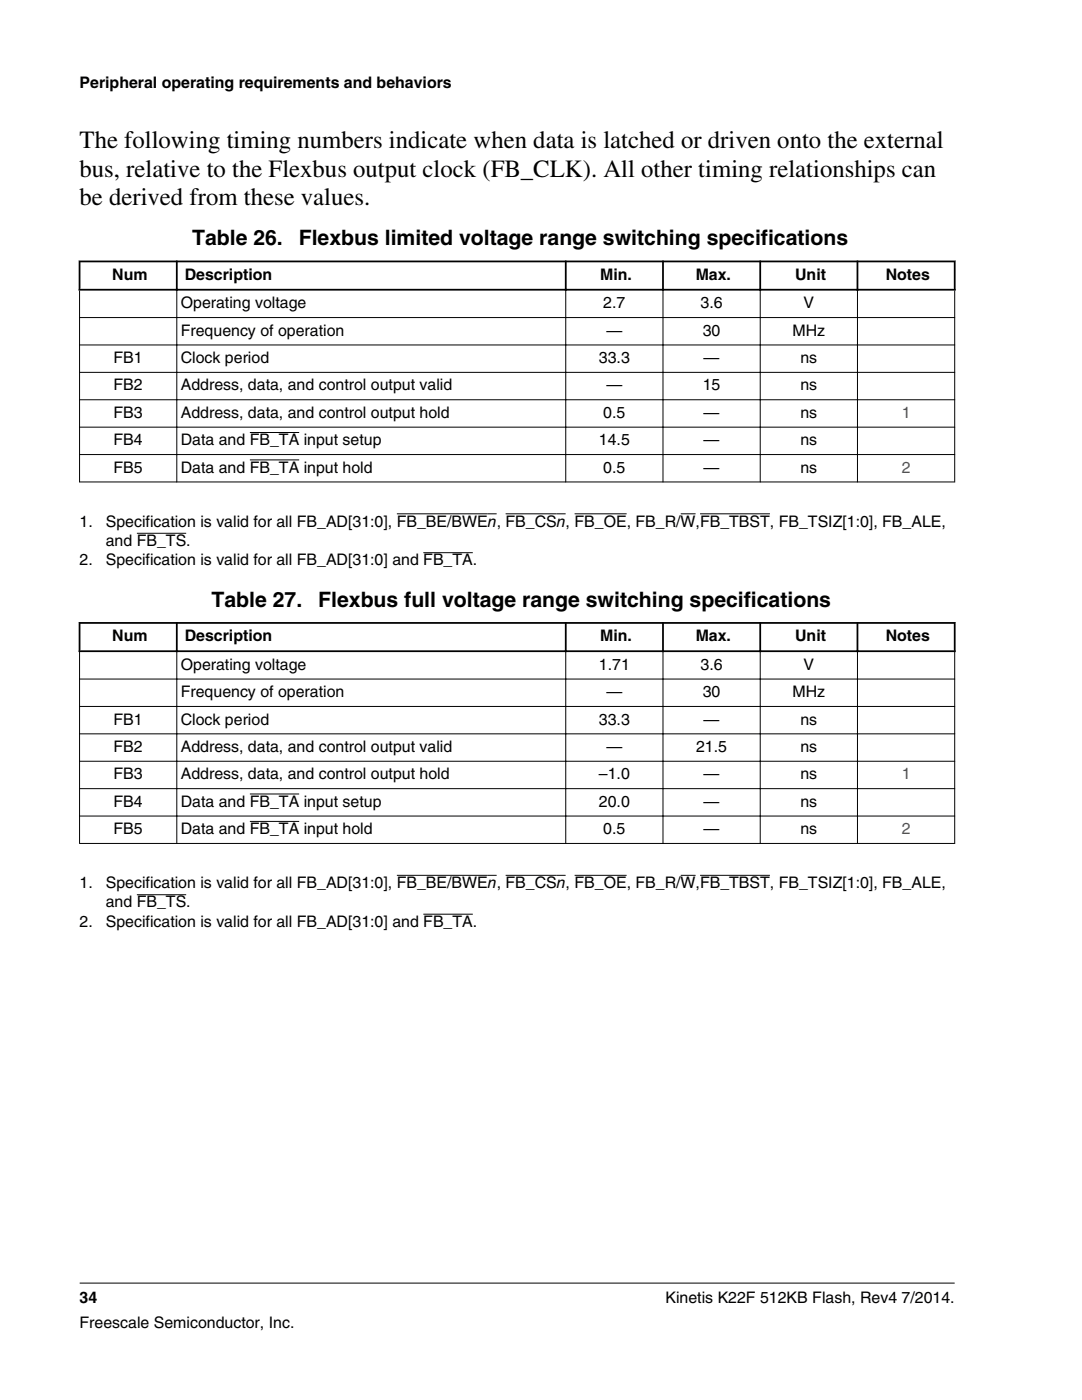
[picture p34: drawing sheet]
<svg xmlns="http://www.w3.org/2000/svg" width="216mm" height="279mm" viewBox="0 0 216 279" stroke-linecap="round" stroke-linejoin="round" font-family="sans-serif">
<defs><g id="words">
<g font-size="4.9">
<text x="15.9" y="29.6">The following timing numbers indicate when data is latched or driven onto the external</text>
<text x="15.9" y="35.3">bus, relative to the Flexbus output clock (FB_CLK). All other timing relationships can</text>
<text x="15.9" y="40.9">be derived from these values.</text>
</g>
<g font-size="4.2">
<text x="38.3" y="48.9">Table 26.</text>
<text x="59.6" y="48.9">Flexbus limited voltage range switching specifications</text>
<text x="42.2" y="121.1">Table 27.</text>
<text x="63.5" y="121.1">Flexbus full voltage range switching specifications</text>
</g>
<g font-size="3.2">
<text x="15.9" y="17.5">Peripheral operating requirements and behaviors</text>
<text x="22.4" y="55.9">Num</text>
<text x="36.9" y="55.9">Description</text>
<text x="119.8" y="55.9">Min.</text>
<text x="138.8" y="55.9">Max.</text>
<text x="158.7" y="55.9">Unit</text>
<text x="176.7" y="55.9">Notes</text>
<text x="36.1" y="61.5">Operating voltage</text>
<text x="120.4" y="61.5">2.7</text>
<text x="139.8" y="61.5">3.6</text>
<text x="160.3" y="61.5">V</text>
<text x="36.1" y="67">Frequency of operation</text>
<text x="121" y="67">—</text>
<text x="140.2" y="67">30</text>
<text x="158.1" y="67">MHz</text>
<text x="22.7" y="72.5">FB1</text>
<text x="22.7" y="77.9">FB2</text>
<text x="36.1" y="72.5">Clock period</text>
<text x="36.1" y="77.9">Address, data, and control output valid</text>
<text x="119.5" y="72.5">33.3</text>
<text x="121" y="77.9">—</text>
<text x="140.2" y="77.9">15</text>
<text x="140.4" y="72.5">—</text>
<text x="159.7" y="72.5">ns</text>
<text x="159.7" y="77.9">ns</text>
<text x="22.7" y="83.4">FB3</text>
<text x="36.1" y="83.4">Address, data, and control output hold</text>
<text x="120.4" y="83.4">0.5</text>
<text x="140.4" y="83.4">—</text>
<text x="159.7" y="83.4">ns</text>
<text x="22.7" y="88.9">FB4</text>
<text x="36.1" y="88.9">Data and FB_TA input setup</text>
<text x="119.5" y="88.9">14.5</text>
<text x="140.4" y="88.9">—</text>
<text x="159.7" y="88.9">ns</text>
<text x="22.7" y="94.3">FB5</text>
<text x="36.1" y="94.3">Data and FB_TA input hold</text>
<text x="120.4" y="94.3">0.5</text>
<text x="140.4" y="94.3">—</text>
<text x="159.7" y="94.3">ns</text>
<text x="15.9" y="105.1">1.</text>
<text x="21.1" y="105.1">Specification is valid for all FB_AD[31:0], FB_BE/BWEn, FB_CSn, FB_OE, FB_R/W,FB_TBST, FB_TSIZ[1:0], FB_ALE,</text>
<text x="15.9" y="112.8">2.</text>
<text x="21.1" y="109">and FB_TS.</text>
<text x="21.1" y="112.8">Specification is valid for all FB_AD[31:0] and FB_TA.</text>
<text x="22.4" y="128">Num</text>
<text x="36.9" y="128">Description</text>
<text x="119.8" y="128">Min.</text>
<text x="138.8" y="128">Max.</text>
<text x="158.7" y="128">Unit</text>
<text x="176.7" y="128">Notes</text>
<text x="36.1" y="133.7">Operating voltage</text>
<text x="119.5" y="133.7">1.71</text>
<text x="139.8" y="133.7">3.6</text>
<text x="160.3" y="133.7">V</text>
<text x="36.1" y="139.1">Frequency of operation</text>
<text x="121" y="139.1">—</text>
<text x="140.2" y="139.1">30</text>
<text x="158.1" y="139.1">MHz</text>
<text x="22.7" y="144.6">FB1</text>
<text x="36.1" y="144.6">Clock period</text>
<text x="119.5" y="144.6">33.3</text>
<text x="140.4" y="144.6">—</text>
<text x="159.7" y="144.6">ns</text>
<text x="22.7" y="150.1">FB2</text>
<text x="22.7" y="155.5">FB3</text>
<text x="36.1" y="150.1">Address, data, and control output valid</text>
<text x="36.1" y="155.5">Address, data, and control output hold</text>
<text x="119.5" y="155.5">–1.0</text>
<text x="121" y="150.1">—</text>
<text x="138.9" y="150.1">21.5</text>
<text x="140.4" y="155.5">—</text>
<text x="159.7" y="150.1">ns</text>
<text x="159.7" y="155.5">ns</text>
<text x="22.7" y="161">FB4</text>
<text x="36.1" y="161">Data and FB_TA input setup</text>
<text x="119.5" y="161">20.0</text>
<text x="140.4" y="161">—</text>
<text x="159.7" y="161">ns</text>
<text x="22.7" y="166.5">FB5</text>
<text x="36.1" y="166.5">Data and FB_TA input hold</text>
<text x="120.4" y="166.5">0.5</text>
<text x="140.4" y="166.5">—</text>
<text x="159.7" y="166.5">ns</text>
<text x="15.9" y="177.2">1.</text>
<text x="21.1" y="177.2">Specification is valid for all FB_AD[31:0], FB_BE/BWEn, FB_CSn, FB_OE, FB_R/W,FB_TBST, FB_TSIZ[1:0], FB_ALE,</text>
<text x="15.9" y="185">2.</text>
<text x="21.1" y="181.1">and FB_TS.</text>
<text x="21.1" y="185">Specification is valid for all FB_AD[31:0] and FB_TA.</text>
<text x="15.9" y="260">34</text>
<text x="132.8" y="260">Kinetis K22F 512KB Flash, Rev4 7/2014.</text>
<text x="15.9" y="265">Freescale Semiconductor, Inc.</text>
</g>
<g font-size="3.2" fill="#00f">
<text x="179.9" y="83.4">1</text>
<text x="179.9" y="94.3">2</text>
<text x="179.9" y="155.5">1</text>
<text x="179.9" y="166.5">2</text>
</g>
</g></defs>
<path d="M49.8 86.3h9.9" fill="none" stroke="#000" stroke-width=".2"/>
<g fill="#fff">
<path d="M113 85.3h19.2v5.3h-19.2z" fill-rule="evenodd"/>
<path d="M132.4 85.3h19.2v5.3h-19.2z" fill-rule="evenodd"/>
<path d="M151.8 85.3h19.2v5.3h-19.2z" fill-rule="evenodd"/>
<path d="M171.2 85.3h19.2v5.3h-19.2z" fill-rule="evenodd"/>
<path d="M16 90.8h19.2v5.3h-19.2z" fill-rule="evenodd"/>
<path d="M35.4 90.8h77.4v5.3h-77.4z" fill-rule="evenodd"/>
</g>
<path d="M49.8 91.8h9.9" fill="none" stroke="#000" stroke-width=".2"/>
<g fill="#fff">
<path d="M113 90.8h19.2v5.3h-19.2z" fill-rule="evenodd"/>
<path d="M132.4 90.8h19.2v5.3h-19.2z" fill-rule="evenodd"/>
<path d="M151.8 90.8h19.2v5.3h-19.2z" fill-rule="evenodd"/>
<path d="M171.2 90.8h19.2v5.3h-19.2z" fill-rule="evenodd"/>
</g>
<path d="M15.7 52.2h175M15.7 57.8h175M15.9 52v6M35.3 52v6M112.9 52v6M132.3 52v6M151.7 52v6M171.1 52v6M190.5 52v6" fill="none" stroke="#000" stroke-width=".35"/>
<g fill="none" stroke="#000" stroke-width=".2">
<path d="M15.9 58v38.3M35.3 57.6v38.7M112.9 57.6v38.7M132.3 57.6v38.7M151.7 57.6v38.7M171.1 57.6v38.7M190.5 58v38.3M15.8 63.4h174.8M15.8 68.8h174.8M15.8 74.3h174.8M15.8 79.8h174.8M15.8 85.2h174.8"/>
<path d="M15.8 90.7h174.8M15.8 96.2h174.8M27.3 106.4h9.9M79.2 102.5h19.9M84.5 110.3h9.8M100.9 102.5h12M114.6 102.5h10.4M135.8 102.5h3M139.7 102.5h13.9"/>
</g>
<g fill="#fff">
<path d="M15.9 117.4h174.6v52.8h-174.6z" fill-rule="evenodd"/>
<path d="M16.1 124.5h19v5.3h-19z" fill-rule="evenodd"/>
<path d="M35.5 124.5h77.2v5.3h-77.2z" fill-rule="evenodd"/>
<path d="M113.1 124.5h19v5.3h-19z" fill-rule="evenodd"/>
<path d="M132.5 124.5h19v5.3h-19z" fill-rule="evenodd"/>
<path d="M151.9 124.5h19v5.3h-19z" fill-rule="evenodd"/>
<path d="M171.3 124.5h19v5.3h-19z" fill-rule="evenodd"/>
<path d="M16 130.1h19.2v5.3h-19.2z" fill-rule="evenodd"/>
<path d="M35.4 130.1h77.4v5.3h-77.4z" fill-rule="evenodd"/>
<path d="M113 130.1h19.2v5.3h-19.2z" fill-rule="evenodd"/>
<path d="M132.4 130.1h19.2v5.3h-19.2z" fill-rule="evenodd"/>
<path d="M151.8 130.1h19.2v5.3h-19.2z" fill-rule="evenodd"/>
<path d="M171.2 130.1h19.2v5.3h-19.2z" fill-rule="evenodd"/>
<path d="M16 135.6h19.2v5.3h-19.2z" fill-rule="evenodd"/>
<path d="M35.4 135.6h77.4v5.3h-77.4z" fill-rule="evenodd"/>
<path d="M113 135.6h19.2v5.3h-19.2z" fill-rule="evenodd"/>
<path d="M132.4 135.6h19.2v5.3h-19.2z" fill-rule="evenodd"/>
<path d="M151.8 135.6h19.2v5.3h-19.2z" fill-rule="evenodd"/>
<path d="M171.2 135.6h19.2v5.3h-19.2z" fill-rule="evenodd"/>
<path d="M16 141.1h19.2v5.3h-19.2z" fill-rule="evenodd"/>
<path d="M35.4 141.1h77.4v5.3h-77.4z" fill-rule="evenodd"/>
<path d="M113 141.1h19.2v5.3h-19.2z" fill-rule="evenodd"/>
<path d="M132.4 141.1h19.2v5.3h-19.2z" fill-rule="evenodd"/>
<path d="M151.8 141.1h19.2v5.3h-19.2z" fill-rule="evenodd"/>
<path d="M171.2 141.1h19.2v5.3h-19.2z" fill-rule="evenodd"/>
<path d="M16 146.5h19.2v5.3h-19.2z" fill-rule="evenodd"/>
<path d="M35.4 146.5h77.4v5.3h-77.4z" fill-rule="evenodd"/>
<path d="M113 146.5h19.2v5.3h-19.2z" fill-rule="evenodd"/>
<path d="M132.4 146.5h19.2v5.3h-19.2z" fill-rule="evenodd"/>
<path d="M151.8 146.5h19.2v5.3h-19.2z" fill-rule="evenodd"/>
<path d="M171.2 146.5h19.2v5.3h-19.2z" fill-rule="evenodd"/>
<path d="M16 152h19.2v5.3h-19.2z" fill-rule="evenodd"/>
<path d="M35.4 152h77.4v5.3h-77.4z" fill-rule="evenodd"/>
<path d="M113 152h19.2v5.3h-19.2z" fill-rule="evenodd"/>
<path d="M132.4 152h19.2v5.3h-19.2z" fill-rule="evenodd"/>
<path d="M151.8 152h19.2v5.3h-19.2z" fill-rule="evenodd"/>
<path d="M171.2 152h19.2v5.3h-19.2z" fill-rule="evenodd"/>
<path d="M16 157.5h19.2v5.3h-19.2z" fill-rule="evenodd"/>
<path d="M35.4 157.5h77.4v5.3h-77.4z" fill-rule="evenodd"/>
</g>
<path d="M49.8 158.5h9.9" fill="none" stroke="#000" stroke-width=".2"/>
<g fill="#fff">
<path d="M113 157.5h19.2v5.3h-19.2z" fill-rule="evenodd"/>
<path d="M132.4 157.5h19.2v5.3h-19.2z" fill-rule="evenodd"/>
<path d="M151.8 157.5h19.2v5.3h-19.2z" fill-rule="evenodd"/>
<path d="M171.2 157.5h19.2v5.3h-19.2z" fill-rule="evenodd"/>
<path d="M16 162.9h19.2v5.3h-19.2z" fill-rule="evenodd"/>
<path d="M35.4 162.9h77.4v5.3h-77.4z" fill-rule="evenodd"/>
</g>
<path d="M49.8 163.9h9.9" fill="none" stroke="#000" stroke-width=".2"/>
<g fill="#fff">
<path d="M113 162.9h19.2v5.3h-19.2z" fill-rule="evenodd"/>
<path d="M132.4 162.9h19.2v5.3h-19.2z" fill-rule="evenodd"/>
<path d="M151.8 162.9h19.2v5.3h-19.2z" fill-rule="evenodd"/>
<path d="M171.2 162.9h19.2v5.3h-19.2z" fill-rule="evenodd"/>
</g>
<path d="M15.7 124.3h175M15.7 130h175M15.9 124.1v6M35.3 124.1v6M112.9 124.1v6M132.3 124.1v6M151.7 124.1v6M171.1 124.1v6M190.5 124.1v6" fill="none" stroke="#000" stroke-width=".35"/>
<g fill="none" stroke="#000" stroke-width=".2">
<path d="M15.8 135.5h174.8M15.9 130.1v38.3M35.3 129.8v38.6M112.9 129.8v38.6M132.3 129.8v38.6M151.7 129.8v38.6M171.1 129.8v38.6M190.5 130.1v38.3M15.8 141h174.8M15.8 146.5h174.8M15.8 151.9h174.8M15.8 157.4h174.8"/>
<path d="M15.8 162.9h174.8M15.8 168.3h174.8M27.3 178.6h9.9M79.2 174.7h19.9M100.9 174.7h12M114.6 174.7h10.4M135.8 174.7h3M139.7 174.7h13.9M84.5 182.4h9.8M15.9 256.1h174.6"/>
</g>
<use href="#words"/>
</svg>
